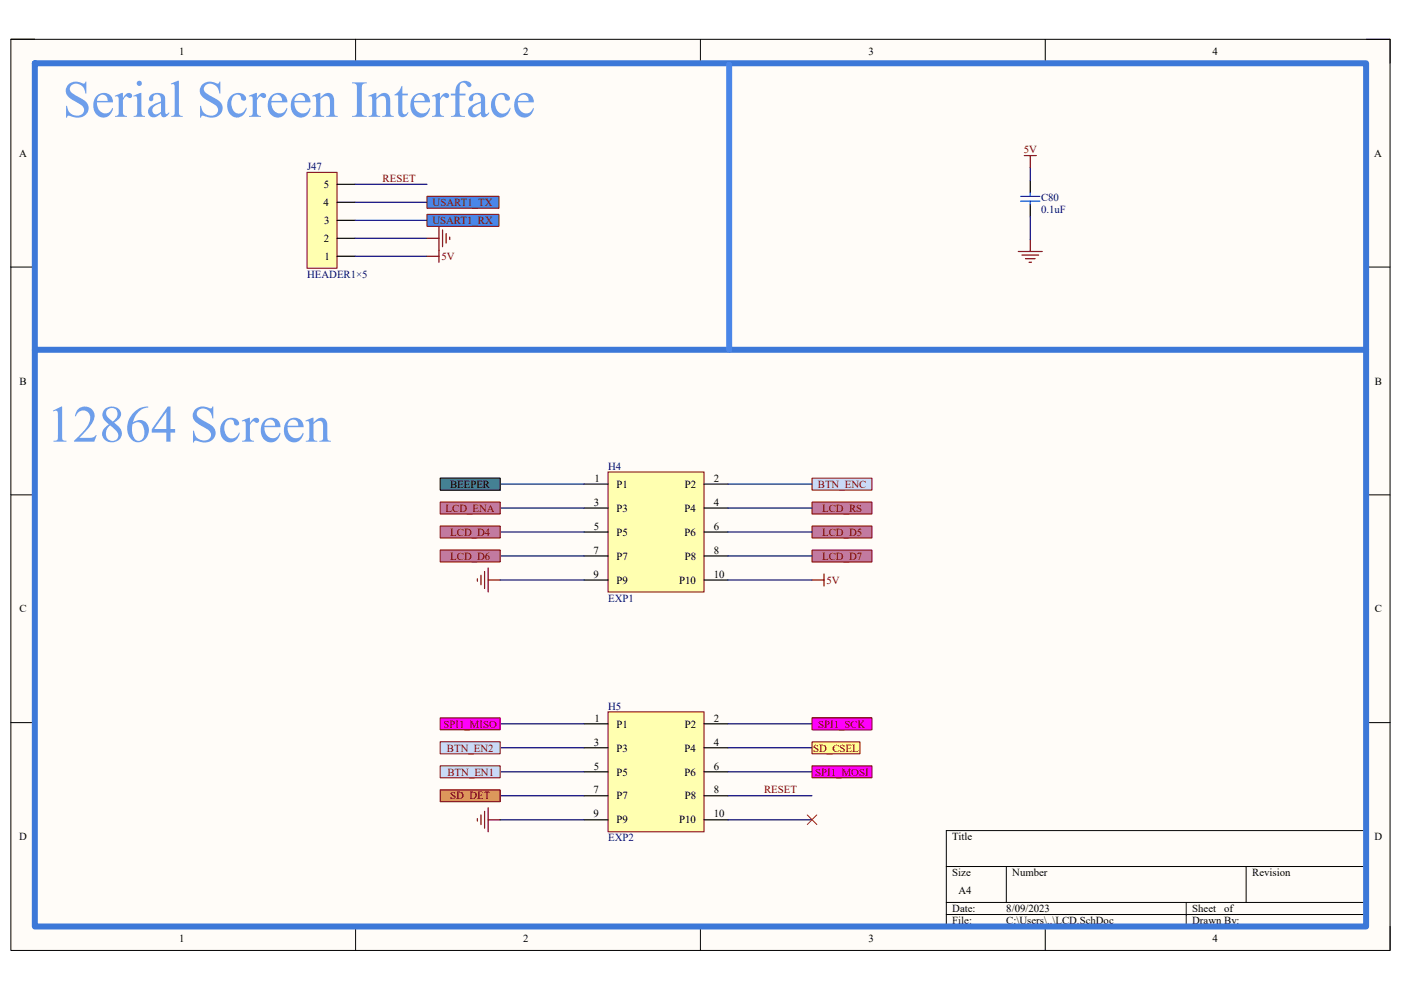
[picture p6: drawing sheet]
<svg xmlns="http://www.w3.org/2000/svg" width="297mm" height="210mm" viewBox="0 0 297 210" stroke-linecap="round" stroke-linejoin="round" font-family="sans-serif">
<defs><g id="words">
<g font-size="11" fill="#6d9eeb">
<text x="13.2" y="24.8">Serial Screen Interface</text>
<text x="9.9" y="93.7">12864 Screen</text>
</g>
<g font-size="2.3">
<text x="38" y="11.7">1</text>
<text x="110.9" y="11.7">2</text>
<text x="184.1" y="11.7">3</text>
<text x="257.1" y="11.7">4</text>
<text x="4" y="33.3">A</text>
<text x="291.4" y="33.3">A</text>
<text x="68.7" y="39.9">5</text>
<text x="68.6" y="43.7">4</text>
<text x="68.7" y="47.5">3</text>
<text x="68.6" y="51.3">2</text>
<text x="68.8" y="55.1">1</text>
<text x="4.1" y="81.6">B</text>
<text x="291.5" y="81.6">B</text>
<text x="95.4" y="103.5">BEEPER</text>
<text x="125.9" y="107.3">3</text>
<text x="126" y="102.2">1</text>
<text x="130.7" y="103.5">P1</text>
<text x="145.2" y="103.5">P2</text>
<text x="151.3" y="102.2">2</text>
<text x="151.3" y="107.3">4</text>
<text x="125.9" y="112.4">5</text>
<text x="130.7" y="108.5">P3</text>
<text x="130.7" y="113.6">P5</text>
<text x="145.2" y="108.5">P4</text>
<text x="145.2" y="113.6">P6</text>
<text x="151.3" y="112.4">6</text>
<text x="125.9" y="117.4">7</text>
<text x="130.7" y="118.7">P7</text>
<text x="145.2" y="118.7">P8</text>
<text x="151.3" y="117.4">8</text>
<text x="125.9" y="122.5">9</text>
<text x="130.7" y="123.8">P9</text>
<text x="144" y="123.8">P10</text>
<text x="151.3" y="122.5">10</text>
<text x="4.1" y="129.9">C</text>
<text x="291.5" y="129.9">C</text>
<text x="126" y="153">1</text>
<text x="130.7" y="154.3">P1</text>
<text x="145.2" y="154.3">P2</text>
<text x="151.3" y="153">2</text>
<text x="125.9" y="158.1">3</text>
<text x="130.7" y="159.4">P3</text>
<text x="145.2" y="159.4">P4</text>
<text x="151.3" y="158.1">4</text>
<text x="125.9" y="163.2">5</text>
<text x="130.7" y="164.5">P5</text>
<text x="145.2" y="164.5">P6</text>
<text x="151.3" y="163.2">6</text>
<text x="125.9" y="168.3">7</text>
<text x="125.9" y="173.4">9</text>
<text x="130.7" y="169.6">P7</text>
<text x="145.2" y="169.6">P8</text>
<text x="151.3" y="173.4">10</text>
<text x="151.3" y="168.3">8</text>
<text x="4.1" y="178.2">D</text>
<text x="130.7" y="174.6">P9</text>
<text x="144" y="174.6">P10</text>
<text x="201.9" y="178.2">Title</text>
<text x="291.4" y="178.2">D</text>
<text x="201.9" y="185.8">Size</text>
<text x="214.6" y="185.8">Number</text>
<text x="265.5" y="185.8">Revision</text>
<text x="203.2" y="189.7">A4</text>
<text x="201.9" y="193.5">Date:</text>
<text x="201.9" y="196">File:</text>
<text x="213.4" y="193.5">8/09/2023</text>
<text x="213.4" y="196">C:\Users\..\LCD.SchDoc</text>
<text x="252.8" y="196">Drawn By:</text>
<text x="252.8" y="193.5">Sheet</text>
<text x="259.6" y="193.5">of</text>
<text x="38" y="199.8">1</text>
<text x="110.9" y="199.8">2</text>
<text x="184.1" y="199.8">3</text>
<text x="257.1" y="199.8">4</text>
</g>
<g font-size="2.3" fill="#800000">
<text x="217.1" y="32.5">5V</text>
<text x="81.1" y="38.6">RESET</text>
<text x="91.7" y="47.5">USART1_RX</text>
<text x="91.7" y="43.7">USART1_TX</text>
<text x="93.6" y="55.1">5V</text>
<text x="173.4" y="103.5">BTN_ENC</text>
<text x="94.5" y="108.5">LCD_ENA</text>
<text x="95.5" y="113.6">LCD_D4</text>
<text x="174.3" y="108.5">LCD_RS</text>
<text x="174.3" y="113.6">LCD_D5</text>
<text x="95.5" y="118.7">LCD_D6</text>
<text x="174.3" y="118.7">LCD_D7</text>
<text x="175.2" y="123.8">5V</text>
<text x="94.1" y="154.3">SPI1_MISO</text>
<text x="173.5" y="154.3">SPI1_SCK</text>
<text x="94.8" y="159.4">BTN_EN2</text>
<text x="172.4" y="159.4">SD_CSEL</text>
<text x="94.9" y="164.5">BTN_EN1</text>
<text x="172.9" y="164.5">SPI1_MOSI</text>
<text x="95.5" y="169.6">SD_DET</text>
<text x="162" y="168.3">RESET</text>
</g>
<g font-size="2.3" fill="#000080">
<text x="65.1" y="36.1">J47</text>
<text x="220.7" y="42.7">C80</text>
<text x="220.7" y="45.2">0.1uF</text>
<text x="65.1" y="58.9">HEADER1×5</text>
<text x="128.9" y="99.7">H4</text>
<text x="128.9" y="127.6">EXP1</text>
<text x="128.9" y="150.5">H5</text>
<text x="128.9" y="178.5">EXP2</text>
</g>
</g></defs>
<path d="M2.3 8.3h292.4v193.3h-292.4z" fill="#fffcf8"/>
<path d="M2.3 8.3h292.4v193.3h-292.4z" fill="none" stroke="#000" stroke-width=".21"/>
<path d="M7.4 13.4h282.2v183.1h-282.2z" fill="#fffcf8"/>
<g fill="none" stroke="#000" stroke-width=".21">
<path d="M2.3 8.3h5.1M7.4 13.4h282.2v183.1h-282.2zM75.4 8.3v5.1M148.5 8.3v5.1M221.6 8.3v5.1M289.6 8.3h5.1v5.1M2.3 56.6h5.1M289.6 56.6h5.1M2.3 105h5.1M289.6 105h5.1M2.3 153.3h5.1M289.6 153.3h5.1"/>
<path d="M289.6 176.2h-89v20.3M75.4 196.5v5.1M148.5 196.5v5.1M200.6 183.8h89M200.6 191.4h89M200.6 194h89M213.4 183.8v7.6M221.6 196.5v5.1M251.5 191.4v5.1M264.2 183.8v7.6M294.7 196.5v5.1"/>
</g>
<path d="M65.1 36.6h6.4v20.3h-6.4z" fill="#ffffb0"/>
<path d="M65.1 36.6h6.4v20.3h-6.4z" fill="none" stroke="#800000" stroke-width=".21"/>
<path d="M71.5 39.1h3.8M71.5 54.4h3.8M71.5 46.7h3.8M71.5 50.5h3.8M71.5 42.9h3.8" fill="none" stroke="#000" stroke-width=".25"/>
<path d="M75.3 39.1h15.2M75.3 42.9h15.2M75.3 46.7h15.2M75.3 50.5h15.2M75.3 54.4h15.2" fill="none" stroke="#000080" stroke-width=".25"/>
<path d="M90.5 54.4h2.6M90.5 50.5h2.6M93.1 48v7.6M93.8 48.8v3.5M94.6 49.5v2.1M95.4 50.3v.5" fill="none" stroke="#800000" stroke-width=".25"/>
<path d="M90.5 41.6h15.3v2.6h-15.3z" fill="#4a86e8"/>
<path d="M90.5 41.6h15.3v2.6h-15.3z" fill="none" stroke="#800000" stroke-width=".21"/>
<path d="M90.5 45.5h15.3v2.5h-15.3z" fill="#4a86e8"/>
<path d="M90.5 45.5h15.3v2.5h-15.3z" fill="none" stroke="#800000" stroke-width=".21"/>
<path d="M128.9 100.1h20.4v25.5h-20.4z" fill="#ffffb0"/>
<path d="M128.9 100.1h20.4v25.5h-20.4z" fill="none" stroke="#800000" stroke-width=".21"/>
<path d="M123.8 102.7h5.1M123.8 107.8h5.1M123.8 112.8h5.1M123.8 117.9h5.1M149.3 102.7h5M149.3 107.8h5M149.3 112.8h5M149.3 117.9h5M123.8 123h5.1M149.3 123h5" fill="none" stroke="#000" stroke-width=".25"/>
<path d="M106 117.9h17.8M106 102.7h17.8M106 107.8h17.8M106 112.8h17.8M106 123h17.8" fill="none" stroke="#000080" stroke-width=".25"/>
<path d="M101.2 122.8v.5M102 122v2M102.7 121.2v3.6M103.5 123h2.5M103.5 120.5v5.1" fill="none" stroke="#800000" stroke-width=".25"/>
<path d="M172.2 101.4h12.7v2.5h-12.7z" fill="#c9daf8"/>
<path d="M172.2 101.4h12.7v2.5h-12.7z" fill="none" stroke="#800000" stroke-width=".21"/>
<path d="M172.2 106.5h12.7v2.5h-12.7z" fill="#c27aa0"/>
<path d="M172.2 106.5h12.7v2.5h-12.7z" fill="none" stroke="#800000" stroke-width=".21"/>
<path d="M172.2 111.6h12.7v2.5h-12.7z" fill="#c27aa0"/>
<path d="M172.2 111.6h12.7v2.5h-12.7z" fill="none" stroke="#800000" stroke-width=".21"/>
<path d="M172.2 116.7h12.7v2.5h-12.7z" fill="#c27aa0"/>
<path d="M172.2 116.7h12.7v2.5h-12.7z" fill="none" stroke="#800000" stroke-width=".21"/>
<path d="M93.3 101.4h12.7v2.5h-12.7z" fill="#45828f"/>
<path d="M93.3 101.4h12.7v2.5h-12.7z" fill="none" stroke="#000" stroke-width=".21"/>
<path d="M93.3 106.5h12.7v2.5h-12.7z" fill="#c27aa0"/>
<path d="M93.3 106.5h12.7v2.5h-12.7z" fill="none" stroke="#800000" stroke-width=".21"/>
<path d="M93.3 111.6h12.7v2.5h-12.7z" fill="#c27aa0"/>
<path d="M93.3 111.6h12.7v2.5h-12.7z" fill="none" stroke="#800000" stroke-width=".21"/>
<path d="M93.3 116.6h12.7v2.6h-12.7z" fill="#c27aa0"/>
<path d="M93.3 116.6h12.7v2.6h-12.7z" fill="none" stroke="#800000" stroke-width=".21"/>
<path d="M154.3 117.9h17.8M154.3 112.8h17.8M154.3 107.8h17.8M154.3 102.7h17.8M154.3 123h17.8" fill="none" stroke="#000080" stroke-width=".25"/>
<path d="M128.9 151h20.4v25.4h-20.4z" fill="#ffffb0"/>
<path d="M128.9 151h20.4v25.4h-20.4z" fill="none" stroke="#800000" stroke-width=".21"/>
<path d="M123.8 153.5h5.1M123.8 158.6h5.1M149.3 153.5h5M149.3 158.6h5M123.8 163.7h5.1M123.8 168.8h5.1M123.8 173.9h5.1M149.3 163.7h5M149.3 168.8h5M149.3 173.9h5.1" fill="none" stroke="#000" stroke-width=".25"/>
<path d="M106 153.5h17.8M106 158.6h17.8M154.3 153.5h17.8M154.3 158.6h17.8M106 168.8h17.8M106 173.9h17.8M106 163.7h17.8M154.3 168.8h17.8M154.3 163.7h17.8M154.4 173.9h17.8" fill="none" stroke="#000080" stroke-width=".25"/>
<path d="M101.2 173.6v.5M102 172.8v2.1M102.7 172.1v3.6M103.5 173.9h2.5M103.5 171.3v5.1" fill="none" stroke="#800000" stroke-width=".25"/>
<path d="M93.3 152.3h12.7v2.5h-12.7z" fill="#f0f"/>
<path d="M93.3 152.3h12.7v2.5h-12.7z" fill="none" stroke="#800000" stroke-width=".21"/>
<path d="M93.3 157.3h12.7v2.6h-12.7z" fill="#c9daf8"/>
<path d="M93.3 157.3h12.7v2.6h-12.7z" fill="none" stroke="#800000" stroke-width=".21"/>
<path d="M93.3 162.4h12.7v2.6h-12.7z" fill="#c9daf8"/>
<path d="M93.3 162.4h12.7v2.6h-12.7z" fill="none" stroke="#800000" stroke-width=".21"/>
<path d="M93.3 167.5h12.7v2.6h-12.7z" fill="#ff9a00"/>
<path d="M93.3 167.5h12.7v2.6h-12.7z" fill="none" stroke="#800000" stroke-width=".21"/>
<path d="M172.2 162.4h12.7v2.6h-12.7z" fill="#f0f"/>
<path d="M172.2 162.4h12.7v2.6h-12.7z" fill="none" stroke="#800000" stroke-width=".21"/>
<path d="M172.2 152.3h12.7v2.5h-12.7z" fill="#f0f"/>
<path d="M172.2 152.3h12.7v2.5h-12.7z" fill="none" stroke="#800000" stroke-width=".21"/>
<path d="M172.2 157.4h10.1v2.5h-10.1z" fill="#ffff80"/>
<path d="M172.2 157.4h10.1v2.5h-10.1z" fill="none" stroke="#800000" stroke-width=".21"/>
<path d="M7.4 13.4h282.2v183.1h-282.2zM7.4 74.2h282.2" fill="none" stroke="#3c78d8" stroke-width="1.3"/>
<path d="M154.6 13.7v60.5" fill="none" stroke="#4a86e8" stroke-width="1.3"/>
<path d="M171.2 172.8l2 2.1M173.2 172.8l-2 2.1" fill="none" stroke="#f00" stroke-width=".21"/>
<path d="M217.2 33h2.5M218.4 33v2.5M215.9 53.3h5.1M216.7 54.1h3.5M217.4 54.9h2.1M218.2 55.6h.5M218.4 50.8v2.5M172.2 123h2.5M174.7 121.8v2.5" fill="none" stroke="#800000" stroke-width=".25"/>
<path d="M218.4 38.3v2.6M218.4 43.4v2.6" fill="none" stroke="#000" stroke-width=".25"/>
<path d="M216.4 41.7h4.1M216.4 42.7h4.1M218.4 40.9v.8M218.4 42.7v.7" fill="none" stroke="#00f" stroke-width=".25"/>
<path d="M218.4 35.5v2.8M218.4 46v4.8" fill="none" stroke="#000080" stroke-width=".25"/>
<use href="#words"/>
</svg>
